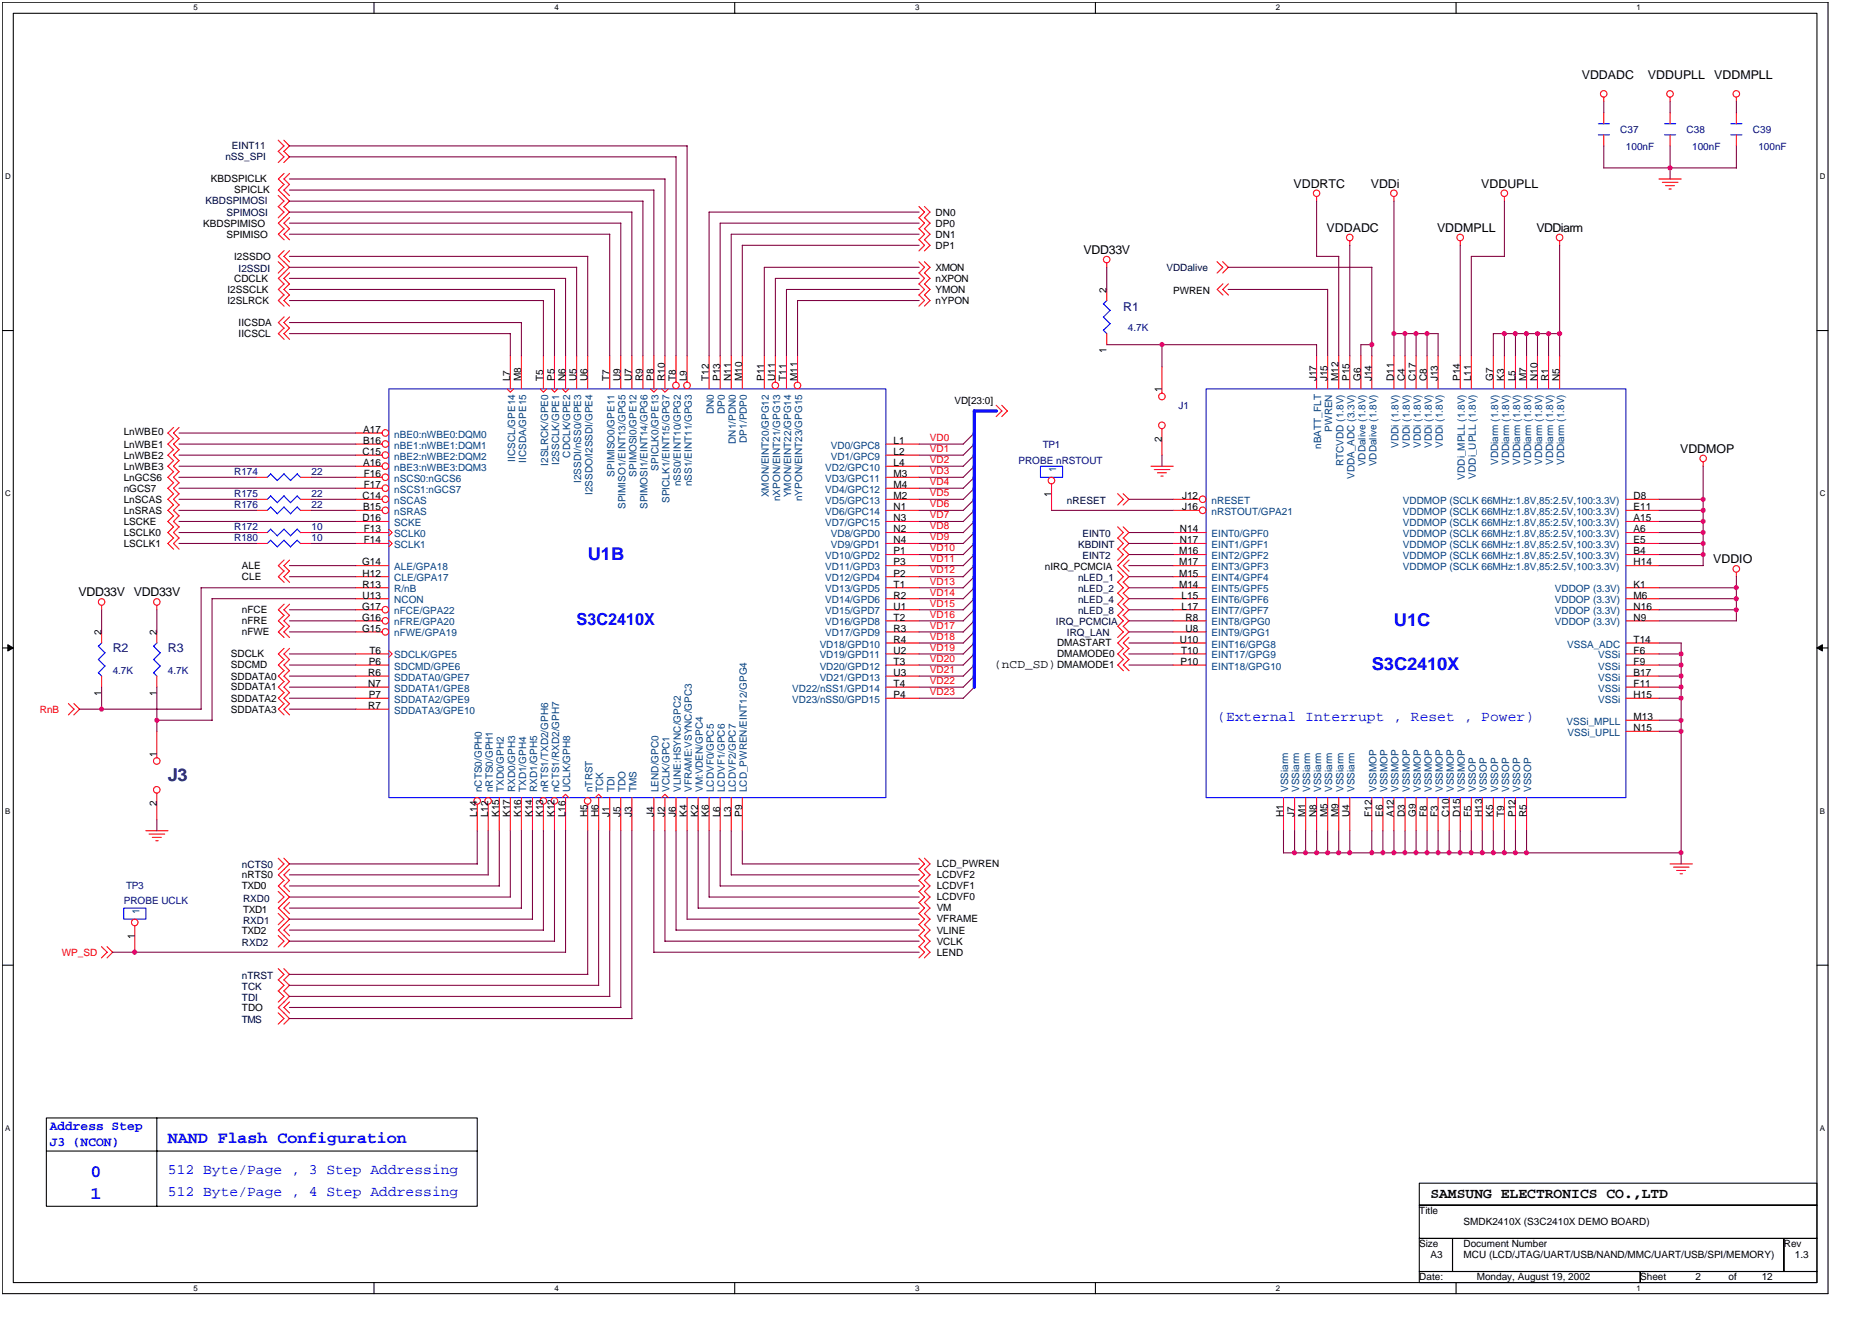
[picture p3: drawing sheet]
<svg xmlns="http://www.w3.org/2000/svg" width="297mm" height="210mm" viewBox="0 0 297 210" stroke-linecap="round" stroke-linejoin="round" font-family="sans-serif">
<defs><g id="words">
<g font-size="2.8" fill="#00f">
<text x="93.3" y="88.8">U1B</text>
<text x="221.2" y="99.3">U1C</text>
<text x="217.7" y="106.3">S3C2410X</text>
<text x="14.4" y="186.7">0</text>
<text x="14.4" y="190.2">1</text>
</g>
<text font-size="2.8" fill="#000080" x="26.6" y="123.9">J3</text>
<g font-size="2.6" fill="#00f">
<text x="91.5" y="99.2">S3C2410X</text>
<text x="26.6" y="181.3">NAND Flash Configuration</text>
</g>
<g font-size="2.3" fill="#00f">
<text x="193.1" y="114.3">(External Interrupt , Reset , Power)</text>
<text x="26.6" y="186.2">512 Byte/Page , 3 Step Addressing</text>
<text x="26.6" y="189.7">512 Byte/Page , 4 Step Addressing</text>
</g>
<text font-size="2.3" x="227" y="190.1">SAMSUNG ELECTRONICS CO.,LTD</text>
<g font-size="2.1" fill="#00f">
<text x="7.9" y="179.3">Address Step</text>
<text x="7.9" y="181.8">J3 (NCON)</text>
</g>
<g font-size="1.9">
<text x="251" y="12.6">VDDADC</text>
<text x="261.5" y="12.6">VDDUPLL</text>
<text x="272" y="12.6">VDDMPLL</text>
<text x="205.2" y="29.8">VDDRTC</text>
<text x="217.5" y="29.8">VDDi</text>
<text x="235" y="29.8">VDDUPLL</text>
<text x="171.9" y="40.3">VDD33V</text>
<text x="210.5" y="36.8">VDDADC</text>
<text x="228" y="36.8">VDDMPLL</text>
<text x="243.8" y="36.8">VDDiarm</text>
<text x="266.6" y="71.8">VDDMOP</text>
<text x="271.8" y="89.4">VDDIO</text>
<text x="12.5" y="94.6">VDD33V</text>
<text x="21.2" y="94.6">VDD33V</text>
<text x="157.7" y="106">(nCD_SD)</text>
</g>
<g font-size="1.9" fill="#000080">
<text x="178.2" y="49.4">R1</text>
<text x="17.9" y="103.4">R2</text>
<text x="26.6" y="103.4">R3</text>
</g>
<g font-size="1.6" fill="#000040">
<text x="36.8" y="23.7">EINT11</text>
<text x="35.8" y="25.4">nSS_SPI</text>
<text x="32.6" y="32.4">KBDSPIMOSI</text>
<text x="35.9" y="34.2">SPIMOSI</text>
<text x="37.9" y="43.1">I2SSDI</text>
<text x="185.1" y="43">VDDalive</text>
<text x="169.3" y="79.9">nRESET</text>
<text x="171.1" y="86.9">KBDINT</text>
<text x="171.8" y="85.2">EINT0</text>
<text x="171.8" y="88.7">EINT2</text>
<text x="171.1" y="92.2">nLED_1</text>
<text x="171.1" y="95.7">nLED_4</text>
<text x="171.1" y="94">nLED_2</text>
<text x="167.5" y="99.2">IRQ_PCMCIA</text>
<text x="169.3" y="101">IRQ_LAN</text>
<text x="171.1" y="97.5">nLED_8</text>
<text x="38.4" y="137.8">nCTS0</text>
<text x="38.6" y="143">RXD0</text>
<text x="38.6" y="146.5">RXD1</text>
<text x="38.4" y="150">RXD2</text>
<text x="38.4" y="155.3">nTRST</text>
<text x="38.4" y="158.8">TDI</text>
<text x="38.4" y="157">TCK</text>
<text x="38.4" y="162.3">TMS</text>
</g>
<g font-size="1.6" fill="#000080">
<text x="257.1" y="21.1">C37</text>
<text x="258" y="23.8">100nF</text>
<text x="267.6" y="21.1">C38</text>
<text x="268.5" y="23.8">100nF</text>
<text x="278.1" y="21.1">C39</text>
<text x="279" y="23.8">100nF</text>
<text x="179" y="52.6">4.7K</text>
<text x="187" y="64.9">J1</text>
<text x="165.5" y="71">TP1</text>
<text x="37.2" y="75.4">R174</text>
<text x="49.4" y="75.4">22</text>
<text x="161.6" y="73.6">PROBE nRSTOUT</text>
<text x="37.2" y="78.9">R175</text>
<text x="37.2" y="80.6">R176</text>
<text x="49.4" y="78.9">22</text>
<text x="49.4" y="80.6">22</text>
<text x="37.2" y="85.9">R180</text>
<text x="37.2" y="84.2">R172</text>
<text x="49.4" y="85.9">10</text>
<text x="49.4" y="84.2">10</text>
<text x="17.9" y="106.9">4.7K</text>
<text x="26.6" y="106.9">4.7K</text>
<text x="19.6" y="143.4">PROBE UCLK</text>
<text x="20" y="141.1">TP3</text>
</g>
<g font-size="1.6">
<text x="33.5" y="28.9">KBDSPICLK</text>
<text x="32.3" y="36">KBDSPIMISO</text>
<text x="37.2" y="30.7">SPICLK</text>
<text x="148.5" y="36">DP0</text>
<text x="148.5" y="34.2">DN0</text>
<text x="35.9" y="37.7">SPIMISO</text>
<text x="37.2" y="41.2">I2SSDO</text>
<text x="148.5" y="39.4">DP1</text>
<text x="148.5" y="37.7">DN1</text>
<text x="36.1" y="46.5">I2SSCLK</text>
<text x="37.2" y="44.7">CDCLK</text>
<text x="148.5" y="44.7">nXPON</text>
<text x="148.5" y="46.5">YMON</text>
<text x="148.5" y="43">XMON</text>
<text x="175.6" y="46.5" transform="rotate(-90 175.6 46.5)">2</text>
<text x="186.1" y="46.6">PWREN</text>
<text x="36.1" y="48.2">I2SLRCK</text>
<text x="37.9" y="53.5">IICSCL</text>
<text x="37.9" y="51.7">IICSDA</text>
<text x="148.5" y="48.2">nYPON</text>
<text x="175.6" y="56" transform="rotate(-90 175.6 56)">1</text>
<text x="81" y="60.5" transform="rotate(-90 81 60.5)">L7</text>
<text x="82.7" y="60.5" transform="rotate(-90 82.7 60.5)">M8</text>
<text x="86.2" y="60.5" transform="rotate(-90 86.2 60.5)">T5</text>
<text x="88" y="60.5" transform="rotate(-90 88 60.5)">P5</text>
<text x="89.7" y="60.5" transform="rotate(-90 89.7 60.5)">N6</text>
<text x="91.5" y="60.5" transform="rotate(-90 91.5 60.5)">U5</text>
<text x="93.2" y="60.5" transform="rotate(-90 93.2 60.5)">U6</text>
<text x="96.7" y="60.5" transform="rotate(-90 96.7 60.5)">T7</text>
<text x="98.5" y="60.5" transform="rotate(-90 98.5 60.5)">U9</text>
<text x="100.2" y="60.5" transform="rotate(-90 100.2 60.5)">U7</text>
<text x="102" y="60.5" transform="rotate(-90 102 60.5)">R9</text>
<text x="103.7" y="60.5" transform="rotate(-90 103.7 60.5)">P8</text>
<text x="105.5" y="60.5" transform="rotate(-90 105.5 60.5)">R10</text>
<text x="107.2" y="60.5" transform="rotate(-90 107.2 60.5)">T8</text>
<text x="109" y="60.5" transform="rotate(-90 109 60.5)">L9</text>
<text x="112.5" y="60.5" transform="rotate(-90 112.5 60.5)">T12</text>
<text x="114.3" y="60.5" transform="rotate(-90 114.3 60.5)">P13</text>
<text x="116" y="60.5" transform="rotate(-90 116 60.5)">N11</text>
<text x="117.8" y="60.5" transform="rotate(-90 117.8 60.5)">M10</text>
<text x="121.3" y="60.5" transform="rotate(-90 121.3 60.5)">P11</text>
<text x="123" y="60.5" transform="rotate(-90 123 60.5)">U11</text>
<text x="124.8" y="60.5" transform="rotate(-90 124.8 60.5)">T11</text>
<text x="126.5" y="60.5" transform="rotate(-90 126.5 60.5)">M11</text>
<text x="151.4" y="64.2">VD[23:0]</text>
<text x="184.4" y="62.2" transform="rotate(-90 184.4 62.2)">1</text>
<text x="208.9" y="60.5" transform="rotate(-90 208.9 60.5)">J17</text>
<text x="210.6" y="60.5" transform="rotate(-90 210.6 60.5)">J15</text>
<text x="212.4" y="60.5" transform="rotate(-90 212.4 60.5)">M12</text>
<text x="214.2" y="60.5" transform="rotate(-90 214.2 60.5)">P15</text>
<text x="215.9" y="60.5" transform="rotate(-90 215.9 60.5)">G6</text>
<text x="217.6" y="60.5" transform="rotate(-90 217.6 60.5)">J14</text>
<text x="221.2" y="60.5" transform="rotate(-90 221.2 60.5)">D11</text>
<text x="222.9" y="60.5" transform="rotate(-90 222.9 60.5)">C4</text>
<text x="224.7" y="60.5" transform="rotate(-90 224.7 60.5)">C17</text>
<text x="226.4" y="60.5" transform="rotate(-90 226.4 60.5)">C8</text>
<text x="228.2" y="60.5" transform="rotate(-90 228.2 60.5)">J13</text>
<text x="231.7" y="60.5" transform="rotate(-90 231.7 60.5)">P14</text>
<text x="233.4" y="60.5" transform="rotate(-90 233.4 60.5)">L11</text>
<text x="236.9" y="60.5" transform="rotate(-90 236.9 60.5)">G7</text>
<text x="238.7" y="60.5" transform="rotate(-90 238.7 60.5)">K3</text>
<text x="240.4" y="60.5" transform="rotate(-90 240.4 60.5)">L5</text>
<text x="242.2" y="60.5" transform="rotate(-90 242.2 60.5)">M7</text>
<text x="243.9" y="60.5" transform="rotate(-90 243.9 60.5)">N10</text>
<text x="245.7" y="60.5" transform="rotate(-90 245.7 60.5)">R1</text>
<text x="247.5" y="60.5" transform="rotate(-90 247.5 60.5)">N5</text>
<text x="19.6" y="69.1">LnWBE0</text>
<text x="19.6" y="71">LnWBE1</text>
<text x="57.6" y="68.7">A17</text>
<text x="57.6" y="70.4">B16</text>
<text x="141.8" y="70.4">L1</text>
<text x="184.4" y="70.1" transform="rotate(-90 184.4 70.1)">2</text>
<text x="19.6" y="72.8">LnWBE2</text>
<text x="19.6" y="74.5">LnWBE3</text>
<text x="19.6" y="76.3">LnGCS6</text>
<text x="57.5" y="72.2">C15</text>
<text x="57.6" y="73.9">A16</text>
<text x="57.7" y="75.7">F16</text>
<text x="57.7" y="77.4">F17</text>
<text x="141.8" y="72.2">L2</text>
<text x="141.8" y="73.9">L4</text>
<text x="141.8" y="75.7">M3</text>
<text x="141.8" y="77.4">M4</text>
<text x="19.6" y="83.3">LSCKE</text>
<text x="19.6" y="81.5">LnSRAS</text>
<text x="19.6" y="79.8">LnSCAS</text>
<text x="19.6" y="78">nGCS7</text>
<text x="57.5" y="79.2">C14</text>
<text x="57.5" y="82.7">D16</text>
<text x="57.6" y="81">B15</text>
<text x="141.8" y="79.2">M2</text>
<text x="141.8" y="81">N1</text>
<text x="141.8" y="82.7">N3</text>
<text x="166.8" y="78.8" transform="rotate(-90 166.8 78.8)">1</text>
<text x="187.6" y="79.2">J12</text>
<text x="187.6" y="81">J16</text>
<text x="259.2" y="79.2">D8</text>
<text x="259.2" y="81">E11</text>
<text x="259.2" y="82.7">A15</text>
<text x="19.6" y="85">LSCLK0</text>
<text x="19.6" y="86.8">LSCLK1</text>
<text x="57.5" y="89.7">G14</text>
<text x="57.7" y="84.5">F13</text>
<text x="57.7" y="86.2">F14</text>
<text x="141.8" y="84.5">N2</text>
<text x="141.8" y="86.2">N4</text>
<text x="141.8" y="88">P1</text>
<text x="141.8" y="89.7">P3</text>
<text x="187.1" y="88">M16</text>
<text x="187.1" y="89.7">M17</text>
<text x="187.2" y="84.5">N14</text>
<text x="187.2" y="86.2">N17</text>
<text x="259.2" y="84.5">A6</text>
<text x="259.2" y="86.2">E5</text>
<text x="259.2" y="88">B4</text>
<text x="259.2" y="89.7">H14</text>
<text x="38.4" y="92">CLE</text>
<text x="38.4" y="90.3">ALE</text>
<text x="57.5" y="91.5">H12</text>
<text x="57.5" y="93.2">R13</text>
<text x="57.5" y="95">U13</text>
<text x="141.8" y="91.5">P2</text>
<text x="141.8" y="93.2">T1</text>
<text x="141.8" y="95">R2</text>
<text x="165.8" y="90.5">nIRQ_PCMCIA</text>
<text x="187.1" y="91.5">M15</text>
<text x="187.1" y="93.2">M14</text>
<text x="187.5" y="95">L15</text>
<text x="259.2" y="93.2">K1</text>
<text x="259.2" y="95">M6</text>
<text x="16.1" y="100.8" transform="rotate(-90 16.1 100.8)">2</text>
<text x="24.9" y="100.8" transform="rotate(-90 24.9 100.8)">2</text>
<text x="38.4" y="97.3">nFCE</text>
<text x="38.4" y="99.1">nFRE</text>
<text x="38.4" y="100.8">nFWE</text>
<text x="57.5" y="96.7">G17</text>
<text x="57.5" y="98.5">G16</text>
<text x="57.5" y="100.2">G15</text>
<text x="141.8" y="96.7">U1</text>
<text x="141.8" y="98.5">T2</text>
<text x="141.8" y="100.2">R3</text>
<text x="141.8" y="102">R4</text>
<text x="187.2" y="102">U10</text>
<text x="187.5" y="96.7">L17</text>
<text x="188.1" y="98.5">R8</text>
<text x="188.1" y="100.2">U8</text>
<text x="259.2" y="96.7">N16</text>
<text x="259.2" y="98.5">N9</text>
<text x="259.2" y="102">T14</text>
<text x="36.6" y="106.1">SDCMD</text>
<text x="36.6" y="104.3">SDCLK</text>
<text x="36.6" y="107.8">SDDATA0</text>
<text x="58.4" y="107.2">R6</text>
<text x="58.5" y="105.5">P6</text>
<text x="58.6" y="103.7">T6</text>
<text x="141.8" y="103.7">U2</text>
<text x="141.8" y="105.5">T3</text>
<text x="141.8" y="107.2">U3</text>
<text x="167.7" y="106.1">DMAMODE1</text>
<text x="167.7" y="104.3">DMAMODE0</text>
<text x="167.7" y="102.5">DMASTART</text>
<text x="187.3" y="105.5">P10</text>
<text x="187.4" y="103.7">T10</text>
<text x="259.2" y="103.7">F6</text>
<text x="259.2" y="105.5">F9</text>
<text x="259.2" y="107.2">B17</text>
<text x="16.1" y="110.4" transform="rotate(-90 16.1 110.4)">1</text>
<text x="24.9" y="110.4" transform="rotate(-90 24.9 110.4)">1</text>
<text x="36.6" y="111.3">SDDATA2</text>
<text x="36.6" y="109.6">SDDATA1</text>
<text x="36.6" y="113.1">SDDATA3</text>
<text x="58.4" y="109">N7</text>
<text x="58.4" y="112.5">R7</text>
<text x="58.5" y="110.8">P7</text>
<text x="141.8" y="109">T4</text>
<text x="141.8" y="110.8">P4</text>
<text x="259.2" y="109">F11</text>
<text x="259.2" y="110.8">H15</text>
<text x="259.2" y="114.3">M13</text>
<text x="259.2" y="116">N15</text>
<text x="24.9" y="120.1" transform="rotate(-90 24.9 120.1)">1</text>
<text x="24.9" y="127.9" transform="rotate(-90 24.9 127.9)">2</text>
<text x="75.7" y="129.6" transform="rotate(-90 75.7 129.6)">L14</text>
<text x="77.4" y="129.6" transform="rotate(-90 77.4 129.6)">L12</text>
<text x="79.2" y="129.6" transform="rotate(-90 79.2 129.6)">K15</text>
<text x="81" y="129.6" transform="rotate(-90 81 129.6)">K17</text>
<text x="82.7" y="129.6" transform="rotate(-90 82.7 129.6)">K16</text>
<text x="84.5" y="129.6" transform="rotate(-90 84.5 129.6)">K14</text>
<text x="86.2" y="129.6" transform="rotate(-90 86.2 129.6)">K13</text>
<text x="88" y="129.6" transform="rotate(-90 88 129.6)">K12</text>
<text x="89.7" y="129.6" transform="rotate(-90 89.7 129.6)">L16</text>
<text x="93.2" y="129.6" transform="rotate(-90 93.2 129.6)">H5</text>
<text x="95" y="129.6" transform="rotate(-90 95 129.6)">H6</text>
<text x="96.7" y="129.6" transform="rotate(-90 96.7 129.6)">J1</text>
<text x="98.5" y="129.6" transform="rotate(-90 98.5 129.6)">J5</text>
<text x="100.2" y="129.6" transform="rotate(-90 100.2 129.6)">J3</text>
<text x="103.7" y="129.6" transform="rotate(-90 103.7 129.6)">J4</text>
<text x="105.5" y="129.6" transform="rotate(-90 105.5 129.6)">J2</text>
<text x="107.2" y="129.6" transform="rotate(-90 107.2 129.6)">J6</text>
<text x="109" y="129.6" transform="rotate(-90 109 129.6)">K4</text>
<text x="110.8" y="129.6" transform="rotate(-90 110.8 129.6)">K2</text>
<text x="112.5" y="129.6" transform="rotate(-90 112.5 129.6)">K6</text>
<text x="114.3" y="129.6" transform="rotate(-90 114.3 129.6)">L6</text>
<text x="116" y="129.6" transform="rotate(-90 116 129.6)">L3</text>
<text x="117.8" y="129.6" transform="rotate(-90 117.8 129.6)">P9</text>
<text x="203.6" y="129.6" transform="rotate(-90 203.6 129.6)">H1</text>
<text x="205.4" y="129.6" transform="rotate(-90 205.4 129.6)">J7</text>
<text x="207.2" y="129.6" transform="rotate(-90 207.2 129.6)">M1</text>
<text x="208.9" y="129.6" transform="rotate(-90 208.9 129.6)">N8</text>
<text x="210.6" y="129.6" transform="rotate(-90 210.6 129.6)">M5</text>
<text x="212.4" y="129.6" transform="rotate(-90 212.4 129.6)">M9</text>
<text x="214.2" y="129.6" transform="rotate(-90 214.2 129.6)">U4</text>
<text x="217.6" y="129.6" transform="rotate(-90 217.6 129.6)">F12</text>
<text x="219.4" y="129.6" transform="rotate(-90 219.4 129.6)">E6</text>
<text x="221.2" y="129.6" transform="rotate(-90 221.2 129.6)">A12</text>
<text x="222.9" y="129.6" transform="rotate(-90 222.9 129.6)">D3</text>
<text x="224.7" y="129.6" transform="rotate(-90 224.7 129.6)">G9</text>
<text x="226.4" y="129.6" transform="rotate(-90 226.4 129.6)">F8</text>
<text x="228.2" y="129.6" transform="rotate(-90 228.2 129.6)">F3</text>
<text x="229.9" y="129.6" transform="rotate(-90 229.9 129.6)">C10</text>
<text x="231.7" y="129.6" transform="rotate(-90 231.7 129.6)">D15</text>
<text x="233.4" y="129.6" transform="rotate(-90 233.4 129.6)">F5</text>
<text x="235.2" y="129.6" transform="rotate(-90 235.2 129.6)">H13</text>
<text x="236.9" y="129.6" transform="rotate(-90 236.9 129.6)">K5</text>
<text x="238.7" y="129.6" transform="rotate(-90 238.7 129.6)">T9</text>
<text x="240.4" y="129.6" transform="rotate(-90 240.4 129.6)">P12</text>
<text x="242.2" y="129.6" transform="rotate(-90 242.2 129.6)">R5</text>
<text x="148.6" y="137.6">LCD_PWREN</text>
<text x="38.4" y="141.1">TXD0</text>
<text x="38.4" y="139.4">nRTS0</text>
<text x="148.6" y="139.4">LCDVF2</text>
<text x="148.6" y="142.9">LCDVF0</text>
<text x="148.6" y="141.1">LCDVF1</text>
<text x="21.4" y="148.9" transform="rotate(-90 21.4 148.9)">1</text>
<text x="38.4" y="148.1">TXD2</text>
<text x="38.6" y="144.8">TXD1</text>
<text x="148.6" y="149.9">VCLK</text>
<text x="148.6" y="146.4">VFRAME</text>
<text x="148.6" y="144.6">VM</text>
<text x="148.6" y="148.1">VLINE</text>
<text x="148.6" y="151.6">LEND</text>
<text x="38.4" y="160.4">TDO</text>
<text x="225.2" y="192.6">Title</text>
<text x="225.2" y="197.9">Size</text>
<text x="232.2" y="197.9">Document Number</text>
<text x="232.2" y="194.4">SMDK2410X (S3C2410X DEMO BOARD)</text>
<text x="283.1" y="197.9">Rev</text>
<text x="225.2" y="203.2">Date:</text>
<text x="227" y="199.6">A3</text>
<text x="232.2" y="199.6">MCU (LCD/JTAG/UART/USB/NAND/MMC/UART/USB/SPI/MEMORY)</text>
<text x="234.3" y="203.2">Monday, August 19, 2002</text>
<text x="260.3" y="203.2">Sheet</text>
<text x="269" y="203.2">2</text>
<text x="274.3" y="203.2">of</text>
<text x="279.5" y="203.2">12</text>
<text x="284.8" y="199.6">1.3</text>
</g>
<g font-size="1.6" fill="#004080">
<text x="113.3" y="65.7" transform="rotate(-90 113.3 65.7)">DN0</text>
<text x="115" y="65.7" transform="rotate(-90 115 65.7)">DP0</text>
<text x="62.6" y="69.4">nBE0:nWBE0:DQM0</text>
<text x="62.6" y="71.2">nBE1:nWBE1:DQM1</text>
<text x="116.8" y="70.4" transform="rotate(-90 116.8 70.4)">DN1/PDN0</text>
<text x="118.5" y="70.2" transform="rotate(-90 118.5 70.2)">DP1/PDP0</text>
<text x="131.8" y="71.2">VD0/GPC8</text>
<text x="209.6" y="71.2" transform="rotate(-90 209.6 71.2)">nBATT_FLT</text>
<text x="211.4" y="68.5" transform="rotate(-90 211.4 68.5)">PWREN</text>
<text x="221.9" y="71" transform="rotate(-90 221.9 71)">VDDi (1.8V)</text>
<text x="223.7" y="71" transform="rotate(-90 223.7 71)">VDDi (1.8V)</text>
<text x="225.4" y="71" transform="rotate(-90 225.4 71)">VDDi (1.8V)</text>
<text x="227.2" y="71" transform="rotate(-90 227.2 71)">VDDi (1.8V)</text>
<text x="228.9" y="71" transform="rotate(-90 228.9 71)">VDDi (1.8V)</text>
<text x="62.6" y="72.9">nBE2:nWBE2:DQM2</text>
<text x="62.6" y="74.7">nBE3:nWBE3:DQM3</text>
<text x="62.6" y="76.4">nSCS0:nGCS6</text>
<text x="81.7" y="73.3" transform="rotate(-90 81.7 73.3)">IICSCL/GPE14</text>
<text x="83.5" y="73.4" transform="rotate(-90 83.5 73.4)">IICSDA/GPE15</text>
<text x="87" y="73.9" transform="rotate(-90 87 73.9)">I2SLRCK/GPE0</text>
<text x="88.7" y="73.8" transform="rotate(-90 88.7 73.8)">I2SSCLK/GPE1</text>
<text x="90.5" y="72.6" transform="rotate(-90 90.5 72.6)">CDCLK/GPE2</text>
<text x="92.2" y="76.6" transform="rotate(-90 92.2 76.6)">I2SSDI/nSS0/GPE3</text>
<text x="97.5" y="75.6" transform="rotate(-90 97.5 75.6)">SPIMISO0/GPE11</text>
<text x="101" y="75.6" transform="rotate(-90 101 75.6)">SPIMOSI0/GPE12</text>
<text x="104.5" y="74.7" transform="rotate(-90 104.5 74.7)">SPICLK0/GPE13</text>
<text x="108" y="77.1" transform="rotate(-90 108 77.1)">nSS0/EINT10/GPG2</text>
<text x="109.8" y="77.1" transform="rotate(-90 109.8 77.1)">nSS1/EINT11/GPG3</text>
<text x="131" y="74.7">VD2/GPC10</text>
<text x="131" y="76.4">VD3/GPC11</text>
<text x="131.8" y="72.9">VD1/GPC9</text>
<text x="167.6" y="74.9" transform="rotate(-90 167.6 74.9)">1</text>
<text x="213.2" y="73.9" transform="rotate(-90 213.2 73.9)">RTCVDD (1.8V)</text>
<text x="214.9" y="76" transform="rotate(-90 214.9 76)">VDDA_ADC (3.3V)</text>
<text x="216.7" y="74" transform="rotate(-90 216.7 74)">VDDalive (1.8V)</text>
<text x="218.4" y="74" transform="rotate(-90 218.4 74)">VDDalive (1.8V)</text>
<text x="232.4" y="76.1" transform="rotate(-90 232.4 76.1)">VDDi_MPLL (1.8V)</text>
<text x="234.2" y="75.9" transform="rotate(-90 234.2 75.9)">VDDi_UPLL (1.8V)</text>
<text x="237.7" y="73.8" transform="rotate(-90 237.7 73.8)">VDDiarm (1.8V)</text>
<text x="239.5" y="73.8" transform="rotate(-90 239.5 73.8)">VDDiarm (1.8V)</text>
<text x="241.2" y="73.8" transform="rotate(-90 241.2 73.8)">VDDiarm (1.8V)</text>
<text x="243" y="73.8" transform="rotate(-90 243 73.8)">VDDiarm (1.8V)</text>
<text x="244.7" y="73.8" transform="rotate(-90 244.7 73.8)">VDDiarm (1.8V)</text>
<text x="246.5" y="73.8" transform="rotate(-90 246.5 73.8)">VDDiarm (1.8V)</text>
<text x="248.2" y="73.8" transform="rotate(-90 248.2 73.8)">VDDiarm (1.8V)</text>
<text x="62.6" y="78.2">nSCS1:nGCS7</text>
<text x="62.6" y="79.9">nSCAS</text>
<text x="62.6" y="81.7">nSRAS</text>
<text x="62.6" y="83.5">SCKE</text>
<text x="94" y="78.5" transform="rotate(-90 94 78.5)">I2SSDO/I2SSDI/GPE4</text>
<text x="99.2" y="80.7" transform="rotate(-90 99.2 80.7)">SPIMISO1/EINT13/GPG5</text>
<text x="102.8" y="80.7" transform="rotate(-90 102.8 80.7)">SPIMOSI1/EINT14/GPG6</text>
<text x="106.3" y="79.8" transform="rotate(-90 106.3 79.8)">SPICLK1/EINT15/GPG7</text>
<text x="122" y="78.9" transform="rotate(-90 122 78.9)">XMON/EINT20/GPG12</text>
<text x="123.8" y="79.5" transform="rotate(-90 123.8 79.5)">nXPON/EINT21/GPG13</text>
<text x="125.5" y="78.9" transform="rotate(-90 125.5 78.9)">YMON/EINT22/GPG14</text>
<text x="127.3" y="79.5" transform="rotate(-90 127.3 79.5)">nYPON/EINT23/GPG15</text>
<text x="131" y="78.2">VD4/GPC12</text>
<text x="131" y="79.9">VD5/GPC13</text>
<text x="131" y="81.7">VD6/GPC14</text>
<text x="131" y="83.5">VD7/GPC15</text>
<text x="192.2" y="79.9">nRESET</text>
<text x="192.2" y="81.7">nRSTOUT/GPA21</text>
<text x="222.6" y="79.9">VDDMOP (SCLK 66MHz:1.8V,85:2.5V,100:3.3V)</text>
<text x="222.6" y="81.7">VDDMOP (SCLK 66MHz:1.8V,85:2.5V,100:3.3V)</text>
<text x="222.6" y="83.5">VDDMOP (SCLK 66MHz:1.8V,85:2.5V,100:3.3V)</text>
<text x="62.6" y="85.2">SCLK0</text>
<text x="62.6" y="86.9">SCLK1</text>
<text x="131" y="88.7">VD10/GPD2</text>
<text x="131.8" y="85.2">VD8/GPD0</text>
<text x="131.8" y="86.9">VD9/GPD1</text>
<text x="192.2" y="85.2">EINT0/GPF0</text>
<text x="192.2" y="86.9">EINT1/GPF1</text>
<text x="192.2" y="88.7">EINT2/GPF2</text>
<text x="222.6" y="85.2">VDDMOP (SCLK 66MHz:1.8V,85:2.5V,100:3.3V)</text>
<text x="222.6" y="86.9">VDDMOP (SCLK 66MHz:1.8V,85:2.5V,100:3.3V)</text>
<text x="222.6" y="88.7">VDDMOP (SCLK 66MHz:1.8V,85:2.5V,100:3.3V)</text>
<text x="62.6" y="90.5">ALE/GPA18</text>
<text x="62.6" y="92.2">CLE/GPA17</text>
<text x="62.6" y="94">R/nB</text>
<text x="62.6" y="95.7">NCON</text>
<text x="131" y="90.5">VD11/GPD3</text>
<text x="131" y="92.2">VD12/GPD4</text>
<text x="131" y="94">VD13/GPD5</text>
<text x="131" y="95.7">VD14/GPD6</text>
<text x="192.2" y="90.5">EINT3/GPF3</text>
<text x="192.2" y="92.2">EINT4/GPF4</text>
<text x="192.2" y="94">EINT5/GPF5</text>
<text x="192.2" y="95.7">EINT6/GPF6</text>
<text x="222.6" y="90.5">VDDMOP (SCLK 66MHz:1.8V,85:2.5V,100:3.3V)</text>
<text x="246.7" y="94">VDDOP (3.3V)</text>
<text x="246.7" y="95.7">VDDOP (3.3V)</text>
<text x="62.6" y="97.5">nFCE/GPA22</text>
<text x="62.6" y="99.2">nFRE/GPA20</text>
<text x="62.6" y="101">nFWE/GPA19</text>
<text x="131" y="97.5">VD15/GPD7</text>
<text x="131" y="99.2">VD16/GPD8</text>
<text x="131" y="101">VD17/GPD9</text>
<text x="192.2" y="97.5">EINT7/GPF7</text>
<text x="192.2" y="99.2">EINT8/GPG0</text>
<text x="192.2" y="101">EINT9/GPG1</text>
<text x="246.7" y="97.5">VDDOP (3.3V)</text>
<text x="246.7" y="99.2">VDDOP (3.3V)</text>
<text x="62.6" y="104.5">SDCLK/GPE5</text>
<text x="62.6" y="106.2">SDCMD/GPE6</text>
<text x="62.6" y="108">SDDATA0/GPE7</text>
<text x="130.1" y="102.7">VD18/GPD10</text>
<text x="130.1" y="104.5">VD19/GPD11</text>
<text x="130.1" y="106.2">VD20/GPD12</text>
<text x="130.1" y="108">VD21/GPD13</text>
<text x="192.2" y="102.7">EINT16/GPG8</text>
<text x="192.2" y="104.5">EINT17/GPG9</text>
<text x="192.2" y="106.2">EINT18/GPG10</text>
<text x="248.7" y="102.7">VSSA_ADC</text>
<text x="253.6" y="104.5">VSSi</text>
<text x="253.6" y="106.2">VSSi</text>
<text x="253.6" y="108">VSSi</text>
<text x="62.6" y="109.7">SDDATA1/GPE8</text>
<text x="62.6" y="111.5">SDDATA2/GPE9</text>
<text x="62.6" y="113.2">SDDATA3/GPE10</text>
<text x="125.7" y="109.7">VD22/nSS1/GPD14</text>
<text x="125.7" y="111.5">VD23/nSS0/GPD15</text>
<text x="253.6" y="109.7">VSSi</text>
<text x="253.6" y="111.5">VSSi</text>
<text x="248.6" y="115">VSSi_MPLL</text>
<text x="248.7" y="116.7">VSSi_UPLL</text>
<text x="76.5" y="125.7" transform="rotate(-90 76.5 125.7)">nCTS0/GPH0</text>
<text x="78.2" y="125.7" transform="rotate(-90 78.2 125.7)">nRTS0/GPH1</text>
<text x="80" y="125.7" transform="rotate(-90 80 125.7)">TXD0/GPH2</text>
<text x="81.7" y="125.7" transform="rotate(-90 81.7 125.7)">RXD0/GPH3</text>
<text x="83.5" y="125.7" transform="rotate(-90 83.5 125.7)">TXD1/GPH4</text>
<text x="85.2" y="125.7" transform="rotate(-90 85.2 125.7)">RXD1/GPH5</text>
<text x="87" y="125.7" transform="rotate(-90 87 125.7)">nRTS1/TXD2/GPH6</text>
<text x="88.7" y="125.7" transform="rotate(-90 88.7 125.7)">nCTS1/RXD2/GPH7</text>
<text x="90.5" y="125.7" transform="rotate(-90 90.5 125.7)">UCLK/GPH8</text>
<text x="94" y="125.7" transform="rotate(-90 94 125.7)">nTRST</text>
<text x="95.7" y="125.7" transform="rotate(-90 95.7 125.7)">TCK</text>
<text x="97.5" y="125.7" transform="rotate(-90 97.5 125.7)">TDI</text>
<text x="99.2" y="125.7" transform="rotate(-90 99.2 125.7)">TDO</text>
<text x="101" y="125.7" transform="rotate(-90 101 125.7)">TMS</text>
<text x="104.5" y="125.7" transform="rotate(-90 104.5 125.7)">LEND/GPC0</text>
<text x="106.2" y="125.7" transform="rotate(-90 106.2 125.7)">VCLK/GPC1</text>
<text x="108" y="125.7" transform="rotate(-90 108 125.7)">VLINE:HSYNC/GPC2</text>
<text x="109.8" y="125.7" transform="rotate(-90 109.8 125.7)">VFRAME:VSYNC/GPC3</text>
<text x="111.5" y="125.7" transform="rotate(-90 111.5 125.7)">VM:VDEN/GPC4</text>
<text x="113.3" y="125.7" transform="rotate(-90 113.3 125.7)">LCDVF0/GPC5</text>
<text x="115" y="125.7" transform="rotate(-90 115 125.7)">LCDVF1/GPC6</text>
<text x="116.8" y="125.7" transform="rotate(-90 116.8 125.7)">LCDVF2/GPC7</text>
<text x="118.5" y="125.7" transform="rotate(-90 118.5 125.7)">LCD_PWREN/EINT12/GPG4</text>
<text x="204.4" y="125.7" transform="rotate(-90 204.4 125.7)">VSSiarm</text>
<text x="206.2" y="125.7" transform="rotate(-90 206.2 125.7)">VSSiarm</text>
<text x="207.9" y="125.7" transform="rotate(-90 207.9 125.7)">VSSiarm</text>
<text x="209.6" y="125.7" transform="rotate(-90 209.6 125.7)">VSSiarm</text>
<text x="211.4" y="125.7" transform="rotate(-90 211.4 125.7)">VSSiarm</text>
<text x="213.2" y="125.7" transform="rotate(-90 213.2 125.7)">VSSiarm</text>
<text x="214.9" y="125.7" transform="rotate(-90 214.9 125.7)">VSSiarm</text>
<text x="218.4" y="125.7" transform="rotate(-90 218.4 125.7)">VSSMOP</text>
<text x="220.2" y="125.7" transform="rotate(-90 220.2 125.7)">VSSMOP</text>
<text x="221.9" y="125.7" transform="rotate(-90 221.9 125.7)">VSSMOP</text>
<text x="223.7" y="125.7" transform="rotate(-90 223.7 125.7)">VSSMOP</text>
<text x="225.4" y="125.7" transform="rotate(-90 225.4 125.7)">VSSMOP</text>
<text x="227.2" y="125.7" transform="rotate(-90 227.2 125.7)">VSSMOP</text>
<text x="228.9" y="125.7" transform="rotate(-90 228.9 125.7)">VSSMOP</text>
<text x="230.7" y="125.7" transform="rotate(-90 230.7 125.7)">VSSMOP</text>
<text x="232.4" y="125.7" transform="rotate(-90 232.4 125.7)">VSSMOP</text>
<text x="234.2" y="125.7" transform="rotate(-90 234.2 125.7)">VSSOP</text>
<text x="235.9" y="125.7" transform="rotate(-90 235.9 125.7)">VSSOP</text>
<text x="237.7" y="125.7" transform="rotate(-90 237.7 125.7)">VSSOP</text>
<text x="239.5" y="125.7" transform="rotate(-90 239.5 125.7)">VSSOP</text>
<text x="241.2" y="125.7" transform="rotate(-90 241.2 125.7)">VSSOP</text>
<text x="243" y="125.7" transform="rotate(-90 243 125.7)">VSSOP</text>
<text x="22.1" y="145" transform="rotate(-90 22.1 145)">1</text>
</g>
<g font-size="1.6" fill="#f00">
<text x="147.6" y="69.9">VD0</text>
<text x="147.6" y="71.7">VD1</text>
<text x="147.6" y="77">VD4</text>
<text x="147.6" y="73.5">VD2</text>
<text x="147.6" y="75.2">VD3</text>
<text x="147.6" y="80.5">VD6</text>
<text x="147.6" y="82.2">VD7</text>
<text x="147.6" y="84">VD8</text>
<text x="147.6" y="78.7">VD5</text>
<text x="147.6" y="85.7">VD9</text>
<text x="147.6" y="89.2">VD11</text>
<text x="147.6" y="87.5">VD10</text>
<text x="147.6" y="91">VD12</text>
<text x="147.6" y="94.5">VD14</text>
<text x="147.6" y="92.7">VD13</text>
<text x="147.6" y="96.2">VD15</text>
<text x="147.6" y="99.8">VD17</text>
<text x="147.6" y="98">VD16</text>
<text x="147.6" y="101.5">VD18</text>
<text x="147.6" y="106.8">VD21</text>
<text x="147.6" y="105">VD20</text>
<text x="147.6" y="103.2">VD19</text>
<text x="6.3" y="113.1">RnB</text>
<text x="147.6" y="110.3">VD23</text>
<text x="147.6" y="108.5">VD22</text>
<text x="9.8" y="151.6">WP_SD</text>
</g>
<g font-size="1.3">
<text x="30.7" y="1.7">5</text>
<text x="88" y="1.7">4</text>
<text x="145.2" y="1.7">3</text>
<text x="202.4" y="1.7">2</text>
<text x="259.7" y="1.7">1</text>
<text x=".8" y="28.4">D</text>
<text x="288.7" y="28.4">D</text>
<text x=".8" y="78.7">C</text>
<text x="288.7" y="78.7">C</text>
<text x=".8" y="129.1">B</text>
<text x="288.7" y="129.1">B</text>
<text x=".8" y="179.4">A</text>
<text x="288.7" y="179.4">A</text>
<text x="30.7" y="204.8">5</text>
<text x="88" y="204.8">4</text>
<text x="145.2" y="204.8">3</text>
<text x="202.4" y="204.8">2</text>
<text x="259.7" y="204.8">1</text>
</g>
</g></defs>
<path d="M.4 .4h289.7v204.8h-289.7zM2.1 2.1h286.2v201.4h-286.2z" fill="none" stroke="#000" stroke-width=".17"/>
<g fill="#fff">
<path d="M30.7 .5h.7v1.4h-.7z"/>
<path d="M30.7 203.7h.7v1.4h-.7z"/>
</g>
<path d="M59.3 .4v1.7M59.3 203.5v1.7" fill="none" stroke="#000" stroke-width=".17"/>
<g fill="#fff">
<path d="M88 .5h.6v1.4h-.6z"/>
<path d="M88 203.7h.6v1.4h-.6z"/>
</g>
<path d="M116.6 .4v1.7M116.6 203.5v1.7" fill="none" stroke="#000" stroke-width=".17"/>
<g fill="#fff">
<path d="M145.2 .5h.7v1.4h-.7z"/>
<path d="M145.2 203.7h.7v1.4h-.7z"/>
</g>
<path d="M173.8 .4v1.7M173.8 203.5v1.7" fill="none" stroke="#000" stroke-width=".17"/>
<g fill="#fff">
<path d="M202.4 .5h.7v1.4h-.7z"/>
<path d="M202.4 203.7h.7v1.4h-.7z"/>
</g>
<path d="M231 .4v1.7M231 203.5v1.7" fill="none" stroke="#000" stroke-width=".17"/>
<g fill="#fff">
<path d="M259.7 .5h.6v1.4h-.6z"/>
<path d="M259.7 203.7h.6v1.4h-.6z"/>
<path d="M.8 27.3h.9v1.4h-.9z"/>
<path d="M288.7 27.3h.9v1.4h-.9z"/>
<path d="M.8 77.6h.9v1.4h-.9z"/>
<path d="M288.7 77.6h.9v1.4h-.9z"/>
</g>
<path d="M.4 52.4h1.7M288.3 52.4h1.8" fill="none" stroke="#000" stroke-width=".17"/>
<g fill="#fff">
<path d="M.8 128h.8v1.4h-.8z"/>
<path d="M288.7 128h.9v1.4h-.9z"/>
</g>
<path d="M.4 102.8h1.7M288.3 102.8h1.8" fill="none" stroke="#000" stroke-width=".17"/>
<path d="M1.2 102.3l.9 .5-.9 .5zM288.3 102.8l.9-.5v1z" fill="#000" stroke="#000" stroke-width=".16"/>
<g fill="#fff">
<path d="M.8 178.3h.8v1.4h-.8z"/>
<path d="M288.7 178.3h.9v1.4h-.9z"/>
</g>
<path d="M.4 153.1h1.7M288.3 153.1h1.8M7.4 177.4h68.3v14h-68.3zM24.9 177.4v14M7.4 182.6h68.3M225.2 196.5h5.3v5.2h-5.3zM225.2 187.7h63.1v3.5h-63.1zM225.2 191.2h63.1v5.3h-63.1zM230.5 196.5h52.6v5.2h-52.6zM283.1 196.5h5.2v5.2h-5.2zM225.2 201.7h35.1v1.8h-35.1zM260.3 201.7h28v1.8h-28z" fill="none" stroke="#000" stroke-width=".17"/>
<g fill="none" stroke="#f00" stroke-width=".17">
<path d="M254.5 15.4v.7M254.5 17.9v1.7M265 15.4v.7M265 17.9v1.7M275.5 15.4v.7M275.5 17.9v1.7M44.1 24l1 .9-1 .9M44.1 22.2l1 .9-1 .9M44.1 32.8l1 .8-1 1M44.1 31l1 .9-1 .9M45 24l.9 .9-.9 .9M45 22.2l.9 .9-.9 .9"/>
<path d="M45 32.8l.9 .8-.9 1M45 31l.9 .9-.9 .9M45.1 39.8l-.9 .9 .9 .9M45.1 29.2l-.9 1 .9 .8M45.1 36.3l-.9 .9 .9 .9M45.1 34.5l-.9 .9 .9 .9M45.1 27.5l-.9 .9 .9 .9M45.9 39.8l-.8 .9 .8 .9M45.9 29.2l-.8 1 .8 .8M45.9 36.3l-.8 .9 .8 .9M45.9 34.5l-.8 .9 .8 .9M45.9 27.5l-.8 .9 .8 .9"/>
<path d="M145.8 38l.9 .9-.9 .9M145.8 36.3l.9 .9-.9 .9M145.8 34.5l.9 .9-.9 .9M145.8 32.8l.9 .8-.9 1M146.7 38l.9 .9-.9 .9M146.7 36.3l.9 .9-.9 .9M146.7 34.5l.9 .9-.9 .9M146.7 32.8l.9 .8-.9 1M208.9 31.2v.7M214.2 38.2v.7M221.2 31.2v.7M231.7 38.2v.7"/>
<path d="M238.7 31.2v.7M247.5 38.2v.7M254.5 21.4v1.7M263.2 28.4h3.6M263.8 28.9h2.4M264.3 29.5h1.4M264.8 30h.4M265 21.4v1.7M275.5 21.4v1.7M44.1 41.5l1 .9-1 .9M45 41.5l.9 .9-.9 .9M45.1 45l-.9 .9 .9 .9"/>
<path d="M45.1 52l-.9 .9 .9 .9M45.1 50.3l-.9 .9 .9 .9M45.1 43.3l-.9 .9 .9 .9M45.1 46.8l-.9 .9 .9 .9M45.9 45l-.8 .9 .8 .9M45.9 52l-.8 .9 .8 .9M45.9 50.3l-.8 .9 .8 .9M45.9 43.3l-.8 .9 .8 .9M45.9 46.8l-.8 .9 .8 .9M81 56.4v5.3M82.7 56.4v5.3M86.2 56.4v5.3"/>
<path d="M88 56.4v5.3M89.7 56.4v5.3M91.5 56.4v5.3M93.3 56.4v5.3M96.7 56.4v5.3M98.5 56.4v5.3M100.3 56.4v5.3M102 56.4v5.3M103.8 56.4v5.3M105.5 56.4v5.3M107.3 56.4v4.2M109 56.4v4.2"/>
<path d="M112.5 56.4v5.3M114.3 56.4v5.3M116 56.4v5.3M117.8 56.4v5.3M121.3 56.4v5.3M123 56.4v4.2M124.8 56.4v5.3M126.5 56.4v4.2M145.8 46.8l.9 .9-.9 .9M145.8 43.3l.9 .9-.9 .9M145.8 45l.9 .9-.9 .9M145.8 41.5l.9 .9-.9 .9"/>
<path d="M146.7 46.8l.9 .9-.9 .9M146.7 43.3l.9 .9-.9 .9M146.7 45l.9 .9-.9 .9M146.7 41.5l.9 .9-.9 .9M175.6 41.7v.7M175.6 45.9v1.8M175.6 52.9v1.8M184.4 58.2v4.2M193.1 41.5l.9 .9-.9 .9M194 41.5l.9 .9-.9 .9M194 45l-.9 .9 .9 .9M194.9 45l-.9 .9 .9 .9"/>
<path d="M208.9 56.4v5.3M210.7 56.4v5.3M212.4 56.4v5.3M214.2 56.4v5.3M215.9 56.4v5.3M217.7 56.4v5.3M221.2 56.4v5.3M222.9 56.4v5.3M224.7 56.4v5.3M226.4 56.4v5.3M228.2 56.4v5.3M231.7 56.4v5.3"/>
<path d="M233.5 56.4v5.3M237 56.4v5.3M238.7 56.4v5.3M240.5 56.4v5.3M242.2 56.4v5.3M244 56.4v5.3M245.7 56.4v5.3M247.5 56.4v5.3M27.6 71.3l-1 .9 1 .9M27.6 73.1l-1 .9 1 .9M27.6 67.8l-1 .9 1 .9M27.6 69.6l-1 .9 1 .9"/>
<path d="M27.6 78.3l-1 .9 1 .9M27.6 74.8l-1 .9 1 .9M27.6 76.6l-1 .9 1 .9M28.4 69.6l-.9 .9 .9 .9M28.4 67.8l-.9 .9 .9 .9M28.4 71.3l-.9 .9 .9 .9M28.4 73.1l-.9 .9 .9 .9M28.4 78.3l-.9 .9 .9 .9M28.4 74.8l-.9 .9 .9 .9M28.4 76.6l-.9 .9 .9 .9M40.7 75.7h1.7M40.7 79.2h1.7"/>
<path d="M47.7 75.7h1.7M47.7 79.2h1.7M56.4 74h4.2M56.4 70.5h4.2M56.4 72.2h4.2M56.4 75.7h4.2M56.4 77.5h4.2M56.4 79.2h4.2M56.4 68.7h4.2M80.4 61.7l.6 .5 .5-.5M85.7 61.7l.5 .5 .6-.5M87.5 61.7l.5 .5 .5-.5"/>
<path d="M89.2 61.7l.5 .5 .6-.5M103.2 61.7l.6 .5 .5-.5M105 61.7l.5 .5 .5-.5M140.6 74h5.2M140.6 70.5h5.2M140.6 72.2h5.2M140.6 75.7h5.2M140.6 77.5h5.2M140.6 79.2h5.2M158.1 64.3l.9 .9-.9 .9M159 64.3l.8 .9-.8 .9M166.9 76.8v4.2"/>
<path d="M177.3 78.3l.9 .9-.9 .9M178.2 78.3l.9 .9-.9 .9M182.6 74h3.6M183.1 74.5h2.5M183.7 75h1.4M184.2 75.5h.4M184.4 68v4.2M186.1 79.2h4.2M258 79.2h5.2M270.2 73.3v.7M16.1 96v.8M24.9 96v.8"/>
<path d="M27.6 81.8l-1 .9 1 .9M27.6 83.6l-1 .9 1 .9M27.6 80.1l-1 .9 1 .9M27.6 85.3l-1 .9 1 .9M28.4 81.8l-.9 .9 .9 .9M28.4 83.6l-.9 .9 .9 .9M28.4 80.1l-.9 .9 .9 .9M28.4 85.3l-.9 .9 .9 .9M40.7 86.2h1.7M40.7 81h1.7M40.7 84.5h1.7M45.1 95.9l-.9 .8 .9 1"/>
<path d="M45.1 97.6l-.9 .9 .9 .9M45.1 90.6l-.9 .9 .9 .9M45.1 88.9l-.9 .8 .9 .9M45.1 99.3l-.9 1 .9 .8M45.9 95.9l-.8 .8 .8 1M45.9 97.6l-.8 .9 .8 .9M45.9 90.6l-.8 .9 .8 .9M45.9 88.9l-.8 .8 .8 .9M45.9 99.3l-.8 1 .8 .8M47.7 86.2h1.7M47.7 81h1.7M47.7 84.5h1.7"/>
<path d="M56.4 86.2h5.3M56.4 81h4.2M56.4 82.7h5.3M56.4 84.5h5.3M56.4 89.7h5.3M56.4 91.5h5.3M56.4 93.3h5.3M56.4 95h5.3M56.4 96.7h4.2M56.4 98.5h4.2M61.7 84l.5 .5-.5 .5M61.7 85.7l.5 .5-.5 .6"/>
<path d="M140.6 86.2h5.2M140.6 81h5.2M140.6 82.7h5.2M140.6 84.5h5.2M140.6 88h5.2M140.6 89.7h5.2M140.6 91.5h5.2M140.6 93.3h5.2M140.6 95h5.2M140.6 96.7h5.2M140.6 98.5h5.2M177.3 95.9l.9 .8-.9 1"/>
<path d="M177.3 97.6l.9 .9-.9 .9M177.3 90.6l.9 .9-.9 .9M177.3 94.1l.9 .9-.9 .9M177.3 92.3l.9 1-.9 .8M177.3 83.6l.9 .9-.9 .9M177.3 85.3l.9 .9-.9 .9M177.3 99.3l.9 1-.9 .8M177.3 87.1l.9 .9-.9 .9M178.2 95.9l.9 .8-.9 1M178.2 97.6l.9 .9-.9 .9M178.2 87.1l.9 .9-1.7 1.7 1.7 1.8-.9 .9M178.2 94.1l.9 .9-.9 .9"/>
<path d="M178.2 92.3l.9 1-.9 .8M178.2 83.6l.9 .9-.9 .9M178.2 85.3l.9 .9-.9 .9M178.2 99.3l.9 1-.9 .8M179.1 88.9l-.9 .8 .9 .9M186.1 86.2h5.3M186.1 81h4.2M186.1 84.5h5.3M186.1 88h5.3M186.1 89.7h5.3M186.1 91.5h5.3M186.1 93.3h5.3"/>
<path d="M186.1 95h5.3M186.1 96.7h5.3M186.1 98.5h5.3M258 86.2h5.2M258 81h5.2M258 82.7h5.2M258 84.5h5.2M258 88h5.2M258 89.7h5.2M258 93.3h5.2M258 95h5.2M258 96.7h5.2"/>
<path d="M258 98.5h5.2M275.5 90.8v.7M10.9 111.6l.8 .9-.8 .9M11.7 111.6l.9 .9-.9 .9M16.1 100.3v1.7M16.1 107.3v1.7M24.9 100.3v1.7M24.9 107.3v1.7M24.9 116v4.2M45.1 104.6l-.9 .9 .9 .9M45.1 109.9l-.9 .9 .9 .9M45.1 108.1l-.9 .9 .9 .9"/>
<path d="M45.1 102.9l-.9 .9 .9 .9M45.1 111.6l-.9 .9 .9 .9M45.1 106.4l-.9 .9 .9 .9M45.9 104.6l-.8 .9 .8 .9M45.9 109.9l-.8 .9 .8 .9M45.9 108.1l-.8 .9 .8 .9M45.9 102.9l-.8 .9 .8 .9M45.9 111.6l-.8 .9 .8 .9M45.9 106.4l-.8 .9 .8 .9M56.4 100.3h4.2M56.4 103.8h5.3M56.4 105.5h5.3"/>
<path d="M56.4 107.3h5.3M56.4 109h5.3M56.4 110.8h5.3M56.4 112.5h5.3M61.7 103.2l.5 .6-.5 .5M140.6 100.3h5.2M140.6 102h5.2M140.6 103.8h5.2M140.6 105.5h5.2M140.6 107.3h5.2M140.6 109h5.2M140.6 110.8h5.2"/>
<path d="M178.3 104.6l-.9 .9 .9 .9M178.3 102.9l-.9 .9 .9 .9M178.3 101.1l-.9 .9 .9 .9M179.1 104.6l-.9 .9 .9 .9M179.1 102.9l-.9 .9 .9 .9M179.1 101.1l-.9 .9 .9 .9M186.1 100.3h5.3M186.1 102h5.3M186.1 103.8h5.3M186.1 105.5h5.3M258 102h5.2M258 103.8h5.2"/>
<path d="M258 105.5h5.2M258 107.3h5.2M258 109h5.2M258 110.8h5.2M258 114.3h5.2M258 116h5.2M23.1 131.8h3.6M23.7 132.3h2.4M24.2 132.9h1.4M24.7 133.4h.4M24.9 125.9v4.1M44.1 136.2l1 .9-1 .9"/>
<path d="M45 136.2l.9 .9-.9 .9M45.1 139.7l-.9 .9 1.7 1.7-1.7 1.8 .9 .9M45.1 137.9l-.9 .9 .9 .9M45.9 139.7l-.8 .9 .8 .9M45.9 137.9l-.8 .9 .8 .9M75.7 127.6v4.2M77.5 127.6v4.2M79.2 126.5v5.3M81 126.5v5.3M82.7 126.5v5.3M84.5 126.5v5.3M86.2 127.6v4.2"/>
<path d="M88 127.6v4.2M89.2 126.5l.5-.5 .6 .5M89.7 126.5v5.3M93.3 127.6v4.2M94.5 126.5l.5-.5 .5 .5M95 126.5v5.3M96.7 126.5v5.3M98.5 126.5v5.3M100.3 126.5v5.3M103.8 126.5v5.3M105 126.5l.5-.5 .5 .5M105.5 126.5v5.3"/>
<path d="M107.3 126.5v5.3M109 126.5v5.3M110.8 126.5v5.3M112.5 126.5v5.3M114.3 126.5v5.3M116 126.5v5.3M117.8 126.5v5.3M145.8 137.9l.9 .9-.9 .9M145.8 136.2l.9 .9-.9 .9M145.8 139.7l.9 .9-.9 .9M146.7 137.9l.9 .9-.9 .9M146.7 136.2l.9 .9-.9 .9"/>
<path d="M146.7 139.7l.9 .9-.9 .9M203.7 126.5v5.3M205.4 126.5v5.3M207.2 126.5v5.3M208.9 126.5v5.3M210.7 126.5v5.3M212.4 126.5v5.3M214.2 126.5v5.3M217.7 126.5v5.3M219.4 126.5v5.3M221.2 126.5v5.3M222.9 126.5v5.3"/>
<path d="M224.7 126.5v5.3M226.4 126.5v5.3M228.2 126.5v5.3M229.9 126.5v5.3M231.7 126.5v5.3M233.5 126.5v5.3M235.2 126.5v5.3M237 126.5v5.3M238.7 126.5v5.3M240.5 126.5v5.3M242.2 126.5v5.3M265 137.1h3.5"/>
<path d="M265.5 137.6h2.5M266 138.1h1.5M266.6 138.6h.3M16.1 150.2l.9 .9-.9 .9M17 150.2l.9 .9-.9 .9M21.4 146.9v4.2M44.1 148.4l1 .9-1 .9M44.1 157.2l1 .9-1 .9M44.1 144.9l1 .9-1 .9M44.1 155.4l1 .9-1 .9M44.1 141.4l1 .9-1 .9M44.1 153.7l1 .9-1 .9"/>
<path d="M45 157.2l.9 .9-.9 .9M45 144.9l.9 .9-.9 .9M45 155.4l.9 .9-.9 .9M45 153.7l.9 .9-.9 .9M45.1 146.7l-.9 .9 1.7 1.7-.9 .9M45.1 159l-.9 .8 .9 .9M45.9 143.2l-.8 .9 .8 .9M45.9 146.7l-.8 .9 .8 .9M45.9 159l-.8 .8 .8 .9M145.8 148.4l.9 .9-.9 .9M145.8 141.4l.9 .9-.9 .9M145.8 144.9l.9 .9-.9 .9"/>
<path d="M145.8 143.2l.9 .9-.9 .9M145.8 146.7l.9 .9-.9 .9M145.8 150.2l.9 .9-.9 .9M146.7 148.4l.9 .9-.9 .9M146.7 141.4l.9 .9-.9 .9M146.7 144.9l.9 .9-.9 .9M146.7 143.2l.9 .9-.9 .9M146.7 146.7l.9 .9-.9 .9M146.7 150.2l.9 .9-.9 .9M44.1 160.7l1 .9-1 .9M45 160.7l.9 .9-.9 .9"/>
<circle cx="254.5" cy="14.9" r=".52"/>
<circle cx="265" cy="14.9" r=".52"/>
<circle cx="275.5" cy="14.9" r=".52"/>
<circle cx="208.9" cy="30.7" r=".51"/>
<circle cx="214.2" cy="37.7" r=".52"/>
<circle cx="221.2" cy="30.7" r=".52"/>
<circle cx="231.7" cy="37.7" r=".52"/>
<circle cx="238.7" cy="30.7" r=".52"/>
<circle cx="247.5" cy="37.7" r=".52"/>
<circle cx="175.6" cy="41.2" r=".52"/>
<circle cx="61.2" cy="72.2" r=".52"/>
<circle cx="61.2" cy="79.2" r=".52"/>
<circle cx="61.2" cy="70.4" r=".52"/>
<circle cx="61.2" cy="74" r=".52"/>
<circle cx="61.2" cy="75.7" r=".52"/>
<circle cx="61.2" cy="77.5" r=".52"/>
<circle cx="61.2" cy="68.7" r=".52"/>
<circle cx="107.3" cy="61.2" r=".52"/>
<circle cx="109" cy="61.2" r=".52"/>
<circle cx="123" cy="61.2" r=".52"/>
<circle cx="126.5" cy="61.2" r=".52"/>
<circle cx="166.8" cy="76.2" r=".52"/>
<circle cx="184.4" cy="62.9" r=".52"/>
<circle cx="184.4" cy="67.5" r=".52"/>
<circle cx="190.8" cy="79.2" r=".52"/>
<circle cx="270.2" cy="72.7" r=".52"/>
<circle cx="16.1" cy="95.5" r=".52"/>
<circle cx="24.9" cy="95.5" r=".52"/>
<circle cx="61.2" cy="81" r=".52"/>
<circle cx="61.2" cy="98.5" r=".52"/>
<circle cx="61.2" cy="96.7" r=".52"/>
<circle cx="190.8" cy="81" r=".52"/>
<circle cx="275.5" cy="90.3" r=".52"/>
<circle cx="61.2" cy="100.2" r=".52"/>
<circle cx="24.9" cy="120.7" r=".52"/>
<circle cx="24.9" cy="125.3" r=".52"/>
<circle cx="75.7" cy="127.1" r=".52"/>
<circle cx="77.4" cy="127.1" r=".52"/>
<circle cx="86.2" cy="127.1" r=".52"/>
<circle cx="88" cy="127.1" r=".52"/>
<circle cx="93.2" cy="127.1" r=".52"/>
<circle cx="21.4" cy="146.3" r=".52"/>
</g>
<g fill="none" stroke="#00f" stroke-width=".17">
<path d="M253.6 19.6h1.8M264.1 19.6h1.8M274.6 19.6h1.8M253.6 21.4h1.8M264.1 21.4h1.8M274.6 21.4h1.8M175.1 52.4l.5 .5M175.1 50.3l1 1.1M175.1 48.2l1 1M175.6 47.7l-.5 .5M176.2 51.3l-1.1 1.1M176.2 49.2l-1.1 1.1"/>
<path d="M42.9 78.7l1.1 1.1M42.9 75.2l1.1 1.1M43 78.7l-.6 .5M43 75.2l-.6 .5M45.1 78.7l1 1.1M45.1 75.2l1 1.1M45.1 78.7l-1.1 1M45.1 75.2l-1.1 1M47.2 78.7l.5 .5M47.2 75.2l.5 .5M47.2 78.7l-1.1 1M47.2 75.2l-1.1 1"/>
<path d="M61.7 61.7h78.9v64.8h-78.9zM165.1 74h3.5v1.7h-3.5zM191.4 61.7h66.6v64.8h-66.6zM42.9 85.7l1.1 1.1M42.9 80.4l1.1 1.1M42.9 84l1.1 1M43 85.7l-.6 .5M43 80.4l-.6 .6M43 83.9l-.6 .6M45.1 85.7l1 1.1M45.1 80.4l1 1.1M45.1 84l1 1"/>
<path d="M45.1 85.7l-1.1 1.1M45.1 80.4l-1.1 1.1M45.1 83.9l-1.1 1.1M47.2 85.7l.5 .5M47.2 80.4l.5 .6M47.2 84l.5 .5M47.2 85.7l-1.1 1.1M47.2 80.4l-1.1 1.1M47.2 83.9l-1.1 1.1M15.6 106.7l.5 .6M15.6 104.6l1.1 1.1M15.6 102.5l1.1 1.1-1.1 1"/>
<path d="M16.1 102l-.5 .5M16.7 105.7l-1.1 1M24.4 106.7l.5 .6M24.4 104.6l1 1.1M24.4 102.5l1 1.1-1 1M24.9 102l-.5 .5M25.4 105.7l-1 1M19.6 144.1h3.5v1.7h-3.5z"/>
</g>
<g fill="none" stroke="#800040" stroke-width=".17">
<path d="M254.5 16.1v1.8M265 16.1v1.8M275.5 16.1v1.8M45.9 33.6h54.4M45.9 24.9h61.4M45.9 35.4h52.6M45.9 37.2h50.9l-.1 19.3M45.9 28.4h59.6v28.1M45.9 23.1h63.1M45.9 30.2h57.9M45.9 31.9h56.1v24.6M98.5 35.4v21.1"/>
<path d="M100.3 33.6v22.9M103.8 30.2v26.3M107.3 24.9v31.6M109 23.1v33.4M145.9 37.2h-29.9v19.3M145.9 38.9h-28.1v17.6M145.9 33.6h-33.4v22.9M145.9 35.4h-31.6v21.1M208.9 31.9v8.8M214.2 38.9v17.6M221.2 31.9v24.6M231.7 38.9v17.6"/>
<path d="M238.7 31.9v8.8M247.5 38.9v17.6M254.5 23.1v3.5l21 .1v-3.6M265 23.1v5.3M45.9 52.9h35.1M45.9 40.7h47.4v15.8M45.9 42.4h45.6v14.1M45.9 47.7h40.3v8.8M45.9 44.2h43.9M45.9 51.2h36.8v5.3M45.9 45.9h42.1v10.6M81 52.9v3.6"/>
<path d="M89.7 44.2v12.3M145.9 42.4h-24.6v14.1M145.9 47.7h-19.4v8.8M145.9 44.2h-22.9v12.3M145.9 45.9h-21.1v10.6M175.6 54.7h33.3M175.6 42.4v3.5M184.4 54.7v3.5M194.9 45.9h15.8M194.9 42.4h22.8M208.9 40.7h3.5v15.8M208.9 54.7v1.7"/>
<path d="M210.7 45.9v10.5M217.7 42.4v14.1M217.7 54.7h-1.8v1.8M221.2 52.9h7M222.9 52.9v3.6M224.7 52.9v3.6M226.4 52.9v3.6M228.2 52.9v3.6M238.7 52.9v3.6M238.7 40.7h-5.2v15.8M240.5 52.9v3.6M242.2 52.9v3.6"/>
<path d="M244 52.9v3.6M245.7 52.9v3.6M247.5 52.9h-10.5v3.6M28.4 75.7h12.3M28.4 79.2h12.3M28.4 77.5h28.1M28.4 70.5h28.1M28.4 72.2h28.1M28.4 74h28.1M28.4 68.7h28.1M49.4 75.7h7M49.4 79.2h7.1"/>
<path d="M145.8 79.2h7.1M145.8 77.5h7.1M145.8 70.5h7.1M145.8 72.2h7.1M145.8 74h7.1M145.8 75.7h7.1M154.6 68.7l-1.8 1.8M154.6 75.7l-1.8 1.8M154.6 70.5l-1.8 1.7M154.6 74l-1.8 1.7M154.6 72.2l-1.8 1.8M154.6 79.2l-1.8 1.8"/>
<path d="M154.6 77.5l-1.8 1.7M179.1 79.2h7.1M184.4 72.2v1.8M263.2 79.2h7.1M270.2 73.9v15.8h-7M16.1 96.7v3.6M24.9 96.7v3.6M28.4 81h12.3M28.4 86.2h12.3M28.4 82.7h28.1M28.4 84.5h12.3M31.9 93.3h24.6"/>
<path d="M31.9 93.2v19.3M45.9 98.5h10.6M45.9 91.5h10.6M45.9 96.7h10.6M45.9 89.7h10.6M49.4 81h7M49.4 86.2h7.1M49.4 84.5h7.1M56.5 95h-22.9v19.3M145.8 93.3h7.1M145.8 98.5h7.1M145.8 91.5h7.1"/>
<path d="M145.8 86.2h7.1M145.8 96.7h7.1M145.8 81h7.1M145.8 95h7.1M145.8 88h7.1M145.8 82.7h7.1M145.8 84.5h7.1M145.8 89.7h7.1M154.6 95l-1.8 1.8M154.6 88l-1.8 1.8M154.6 98.5l-1.8 1.8M154.6 84.5l-1.8 1.7"/>
<path d="M154.6 93.3l-1.8 1.7M154.6 91.5l-1.8 1.8M154.6 82.7l-1.8 1.8M154.6 89.7l-1.8 1.8M154.6 96.7l-1.8 1.8M154.6 81l-1.8 1.8M154.6 86.2l-1.8 1.8M166.9 81h19.3M179.1 93.3h7M179.1 86.2h7M179.1 96.7h7M179.1 89.7h7"/>
<path d="M179.1 98.5h7.1M179.1 91.5h7.1M179.1 95h7.1M179.1 88h7.1M179.1 84.5h7.1M263.2 93.3h12.3M263.2 86.2h7.1M263.2 96.7h12.3M263.2 81h7.1M263.2 95h12.3M263.2 88h7.1M263.2 82.7h7.1"/>
<path d="M263.2 84.5h7.1M275.5 91.5v7h-12.3M12.6 112.5h19.3M16.1 109v3.5M24.9 114.3h8.8M24.9 109v7.1M45.9 110.8h10.6M45.9 107.3h10.6M45.9 109h10.6M45.9 103.8h10.6M45.9 100.3h10.6M45.9 105.5h10.6"/>
<path d="M45.9 112.5h10.6M145.8 110.8h7.1M145.8 102h7.1M145.8 107.3h7.1M145.8 109h7.1M145.8 103.8h7.1M145.8 100.3h7.1M145.8 105.5h7.1M154.6 102l-1.8 1.8M154.6 107.3l-1.8 1.7M154.6 100.3l-1.8 1.7M154.6 109l-1.8 1.8"/>
<path d="M154.6 103.8l-1.8 1.7M154.6 105.5l-1.8 1.8M179.1 103.8h7M179.1 100.3h7M179.1 102h7.1M179.1 105.5h7.1M263.2 110.8h3.6M263.2 102h3.6v35.1M263.2 107.3h3.6M263.2 109h3.6M263.2 116h3.6M263.2 103.8h3.6"/>
<path d="M263.2 105.5h3.6M263.2 114.3h3.6M24.9 130v1.8M45.9 138.8h31.6M45.9 137.1h29.8M75.7 131.8v5.3M77.5 131.8v7M79.2 131.8v8.8M81 131.8v10.5M82.7 131.8v12.3h-36.8M84.5 131.8v14.1M86.2 131.8v15.8"/>
<path d="M88 131.8v17.5M89.7 131.8v19.3h-71.8M93.3 131.8v22.8M95 131.8v24.5h-49.1M96.7 131.8v26.3M98.5 131.8v28.1M100.3 131.8v29.8M103.8 131.8v19.3h42.1M105.5 131.8v17.5M107.3 131.8v15.8M109 131.8v14.1M110.8 131.8v12.3h35.1"/>
<path d="M112.5 131.8v10.5h33.4M114.3 131.8v8.8M116 131.8v7M116 138.8h29.9M117.8 131.8v5.3M117.8 137.1h28.1M203.7 135.3h63.1M203.7 131.8v3.5M205.4 131.8v3.5M207.2 131.8v3.5M208.9 131.8v3.5M210.7 131.8v3.5"/>
<path d="M212.4 131.8v3.5M214.2 131.8v3.5M217.7 131.8v3.5M219.4 131.8v3.5M221.2 131.8v3.5M222.9 131.8v3.5M224.7 131.8v3.5M226.4 131.8v3.5M228.2 131.8v3.5M229.9 131.8v3.5M231.7 131.8v3.5M233.5 131.8v3.5"/>
<path d="M235.2 131.8v3.5M237 131.8v3.5M238.7 131.8v3.5M240.5 131.8v3.5M242.2 131.8v3.5M45.9 145.8h38.6M45.9 142.3h35.1M45.9 154.6h47.4M45.9 140.6h33.3M45.9 149.3h42.1M45.9 159.8h52.6M45.9 147.6h40.3"/>
<path d="M45.9 158.1h50.9M105.5 149.3h40.4M107.3 147.6h38.6M109 145.8h36.9M114.3 140.6h31.6M45.9 161.6h54.4"/>
</g>
<path d="M158.1 65.2h-3.5v43.8" fill="none" stroke="#00f" stroke-width=".51"/>
<g fill="#f0f" stroke="#f0f" stroke-width=".17">
<circle cx="270.2" cy="79.2" r=".34"/>
<circle cx="237" cy="135.3" r=".34"/>
<circle cx="270.2" cy="84.5" r=".34"/>
<circle cx="208.9" cy="135.3" r=".34"/>
<circle cx="275.5" cy="95" r=".34"/>
<circle cx="244" cy="52.9" r=".34"/>
<circle cx="240.4" cy="52.9" r=".34"/>
<circle cx="240.4" cy="135.3" r=".34"/>
<circle cx="266.7" cy="110.8" r=".34"/>
<circle cx="235.2" cy="135.3" r=".34"/>
<circle cx="266.7" cy="109" r=".34"/>
<circle cx="205.4" cy="135.3" r=".34"/>
<circle cx="266.7" cy="107.3" r=".34"/>
<circle cx="226.4" cy="52.9" r=".34"/>
<circle cx="228.2" cy="135.3" r=".34"/>
<circle cx="212.4" cy="135.3" r=".35"/>
<circle cx="224.7" cy="52.9" r=".34"/>
<circle cx="222.9" cy="135.3" r=".34"/>
<circle cx="275.5" cy="93.2" r=".34"/>
<circle cx="217.7" cy="54.7" r=".34"/>
<circle cx="238.7" cy="135.3" r=".35"/>
<circle cx="221.2" cy="52.9" r=".35"/>
<circle cx="270.2" cy="86.2" r=".34"/>
<circle cx="207.2" cy="135.3" r=".34"/>
<circle cx="214.2" cy="135.3" r=".34"/>
<circle cx="217.7" cy="135.3" r=".34"/>
<circle cx="270.2" cy="81" r=".34"/>
<circle cx="245.7" cy="52.9" r=".34"/>
<circle cx="226.4" cy="135.3" r=".34"/>
<circle cx="266.7" cy="105.5" r=".34"/>
<circle cx="266.7" cy="103.7" r=".34"/>
<circle cx="233.4" cy="135.3" r=".34"/>
<circle cx="238.7" cy="52.9" r=".35"/>
<circle cx="210.7" cy="135.3" r=".34"/>
<circle cx="270.2" cy="88" r=".34"/>
<circle cx="266.7" cy="116" r=".34"/>
<circle cx="231.7" cy="135.3" r=".34"/>
<circle cx="270.2" cy="82.7" r=".34"/>
<circle cx="266.7" cy="135.3" r=".34"/>
<circle cx="219.4" cy="135.3" r=".34"/>
<circle cx="247.5" cy="52.9" r=".35"/>
<circle cx="266.7" cy="114.3" r=".34"/>
<circle cx="229.9" cy="135.3" r=".35"/>
<circle cx="222.9" cy="52.9" r=".34"/>
<circle cx="242.2" cy="52.9" r=".34"/>
<circle cx="265" cy="26.6" r=".35"/>
<circle cx="242.2" cy="135.3" r=".34"/>
<circle cx="224.7" cy="135.3" r=".34"/>
<circle cx="275.5" cy="96.7" r=".34"/>
<circle cx="221.2" cy="135.3" r=".35"/>
<circle cx="184.4" cy="54.7" r=".34"/>
<circle cx="24.9" cy="114.3" r=".34"/>
<circle cx="21.4" cy="151.1" r=".34"/>
<circle cx="16.1" cy="112.5" r=".34"/>
</g>
<use href="#words"/>
</svg>
